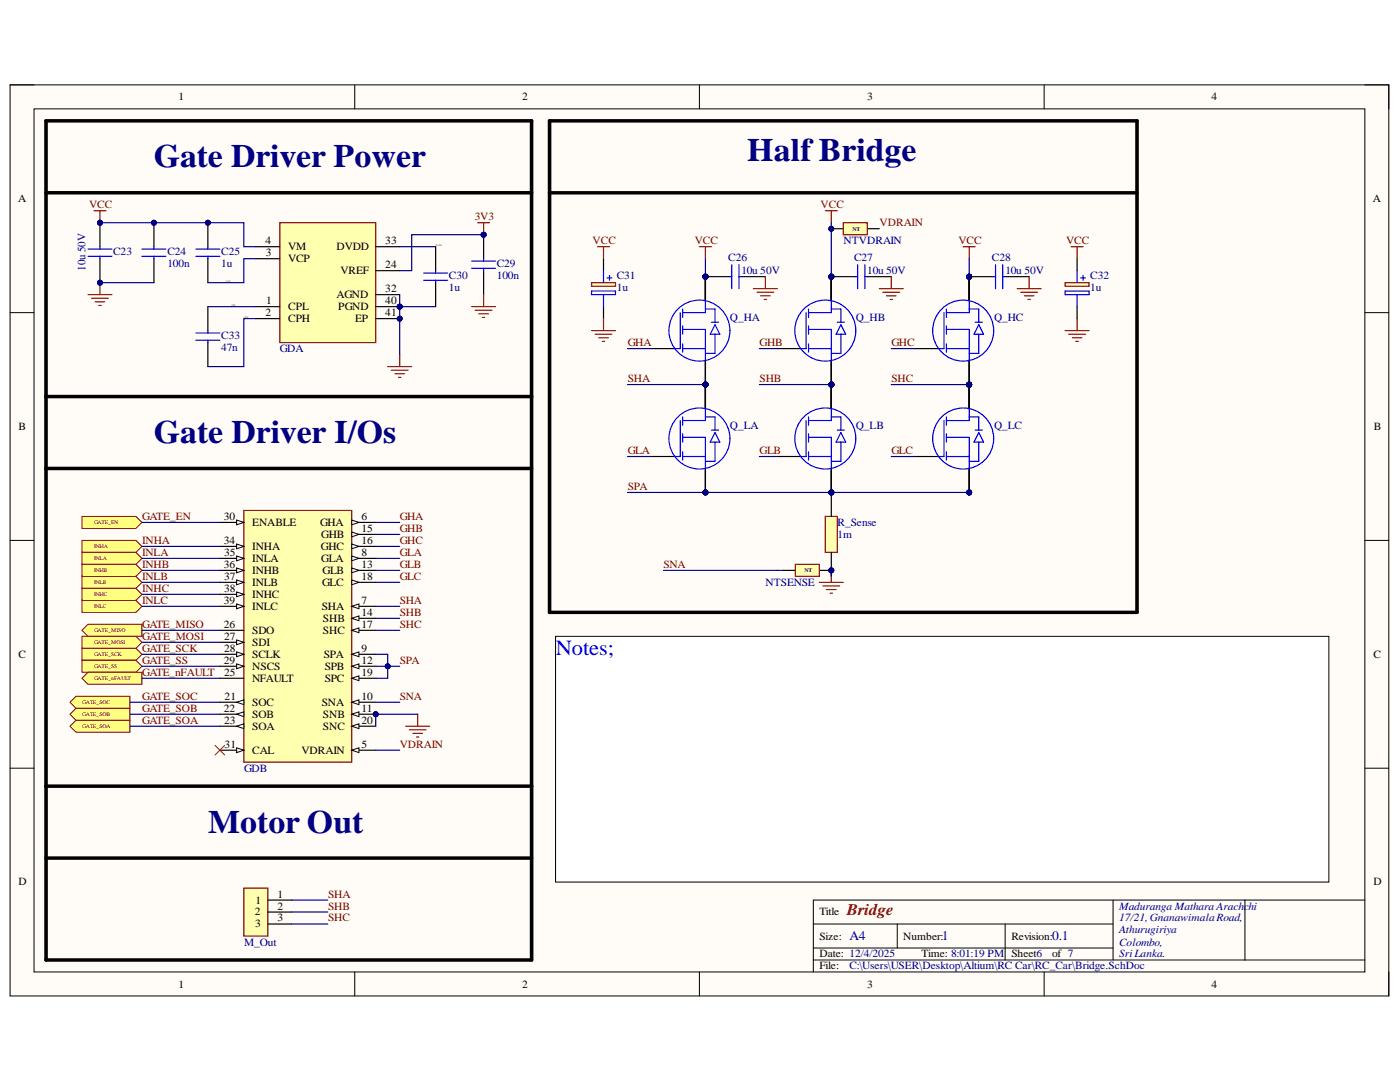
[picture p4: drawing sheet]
<svg xmlns="http://www.w3.org/2000/svg" width="279mm" height="216mm" viewBox="0 0 279 216" stroke-linecap="round" stroke-linejoin="round" font-family="sans-serif">
<defs><g id="words">
<g font-size="6.5" fill="#000080">
<text x="30.7" y="33.4">Gate Driver Power</text>
<text x="149.1" y="32.2">HalfBridge</text>
<text x="30.7" y="88.5">Gate Driver I/Os</text>
<text x="41.5" y="166.2">Motor Out</text>
</g>
<text font-size="4.3" fill="#00f" x="110.9" y="130.7">Notes;</text>
<text font-size="3.2" fill="#800000" x="169" y="182.7">Bridge</text>
<g font-size="2.6" fill="#000080">
<text x="169.5" y="187.6">A4</text>
<text x="188" y="187.6">1</text>
<text x="210" y="187.6">0.1</text>
</g>
<text font-size="2.3" fill="#000080" x="17.1" y="54" transform="rotate(-90 17.1 54)">10u 50V</text>
<g font-size="2.2">
<text x="35.6" y="20">1</text>
<text x="104.2" y="20">2</text>
<text x="173.1" y="20">3</text>
<text x="241.8" y="20">4</text>
<text x="3.6" y="40.3">A</text>
<text x="274" y="40.3">A</text>
<text x="53" y="48.7">4</text>
<text x="53" y="51.1">3</text>
<text x="57.5" y="52.3">VCP</text>
<text x="57.5" y="49.9">VM</text>
<text x="67.2" y="49.9">DVDD</text>
<text x="76.9" y="53.5">24</text>
<text x="76.9" y="48.7">33</text>
<text x="67.2" y="59.5">AGND</text>
<text x="67.9" y="54.7">VREF</text>
<text x="76.9" y="58.3">32</text>
<text x="53" y="63.1">2</text>
<text x="53.1" y="60.7">1</text>
<text x="57.5" y="61.9">CPL</text>
<text x="57.5" y="64.3">CPH</text>
<text x="67.5" y="61.9">PGND</text>
<text x="70.9" y="64.3">EP</text>
<text x="76.9" y="63.1">41</text>
<text x="76.9" y="60.7">40</text>
<text x="3.7" y="85.8">B</text>
<text x="274.2" y="85.8">B</text>
<text x="44.7" y="103.8">30</text>
<text x="50.3" y="105">ENABLE</text>
<text x="63.9" y="105">GHA</text>
<text x="64.1" y="107.3">GHB</text>
<text x="72.2" y="103.8">6</text>
<text x="72.2" y="106.1">15</text>
<text x="44.7" y="113.3">36</text>
<text x="44.7" y="108.5">34</text>
<text x="44.8" y="111">35</text>
<text x="50.3" y="112.1">INLA</text>
<text x="50.3" y="109.7">INHA</text>
<text x="64" y="109.7">GHC</text>
<text x="64.1" y="112.1">GLA</text>
<text x="72.2" y="111">8</text>
<text x="72.2" y="113.3">13</text>
<text x="72.2" y="108.5">16</text>
<text x="44.8" y="118.1">38</text>
<text x="44.8" y="115.7">37</text>
<text x="50.3" y="119.3">INHC</text>
<text x="50.3" y="116.9">INLB</text>
<text x="50.3" y="114.5">INHB</text>
<text x="64.3" y="116.9">GLC</text>
<text x="64.4" y="114.5">GLB</text>
<text x="72.2" y="115.7">18</text>
<text x="44.7" y="125.3">26</text>
<text x="44.7" y="120.5">39</text>
<text x="50.3" y="121.7">INLC</text>
<text x="64.2" y="121.7">SHA</text>
<text x="64.5" y="124.1">SHB</text>
<text x="72.2" y="120.5">7</text>
<text x="72.2" y="122.9">14</text>
<text x="72.2" y="125.3">17</text>
<text x="3.7" y="131.3">C</text>
<text x="44.8" y="130.1">28</text>
<text x="44.8" y="127.7">27</text>
<text x="50.3" y="131.3">SCLK</text>
<text x="50.3" y="128.9">SDI</text>
<text x="50.3" y="126.4">SDO</text>
<text x="64.5" y="126.4">SHC</text>
<text x="64.6" y="131.3">SPA</text>
<text x="72.2" y="130.1">9</text>
<text x="274.1" y="131.3">C</text>
<text x="44.7" y="132.4">29</text>
<text x="44.8" y="134.8">25</text>
<text x="50.3" y="133.6">NSCS</text>
<text x="50.3" y="136.1">NFAULT</text>
<text x="64.8" y="133.6">SPB</text>
<text x="64.8" y="136.1">SPC</text>
<text x="72.2" y="132.4">12</text>
<text x="72.2" y="134.8">19</text>
<text x="44.7" y="142">22</text>
<text x="44.8" y="139.6">21</text>
<text x="50.3" y="143.2">SOB</text>
<text x="50.3" y="140.8">SOC</text>
<text x="64.2" y="140.8">SNA</text>
<text x="64.5" y="143.2">SNB</text>
<text x="72.2" y="139.6">10</text>
<text x="72.2" y="142">11</text>
<text x="44.8" y="144.4">23</text>
<text x="44.8" y="149.2">31</text>
<text x="50.3" y="145.6">SOA</text>
<text x="64.5" y="145.6">SNC</text>
<text x="72.2" y="149.2">5</text>
<text x="72.2" y="144.4">20</text>
<text x="50.3" y="150.4">CAL</text>
<text x="60.1" y="150.4">VDRAIN</text>
<text x="3.7" y="176.7">D</text>
<text x="55.4" y="179.1">1</text>
<text x="274.1" y="176.7">D</text>
<text x="50.8" y="182.7">2</text>
<text x="50.9" y="185">3</text>
<text x="51" y="180.3">1</text>
<text x="55.4" y="183.9">3</text>
<text x="55.4" y="181.5">2</text>
<text x="163.5" y="182.7">Title</text>
<text x="163.5" y="187.5">Size:</text>
<text x="163.5" y="191">Date: 12/4/2025</text>
<text x="180.3" y="187.5">Number:</text>
<text x="183.9" y="191">Time: 8:01:19 PM</text>
<text x="201.8" y="187.5">Revision:</text>
<text x="201.8" y="191">Sheet6</text>
<text x="210" y="191">of 7</text>
<text x="35.6" y="197.1">1</text>
<text x="104.2" y="197.1">2</text>
<text x="163.5" y="193.4">File:</text>
<text x="173.1" y="197.1">3</text>
<text x="241.8" y="197.1">4</text>
</g>
<g font-size="2.2" fill="#800000">
<text x="17.8" y="41.5">VCC</text>
<text x="163.8" y="41.5">VCC</text>
<text x="94.7" y="44">3V3</text>
<text x="175.5" y="45.2">VDRAIN</text>
<text x="118.3" y="48.7">VCC</text>
<text x="138.7" y="48.7">VCC</text>
<text x="191.3" y="48.7">VCC</text>
<text x="212.8" y="48.7">VCC</text>
<text x="125.3" y="69.1">GHA</text>
<text x="151.6" y="69.1">GHB</text>
<text x="177.9" y="69.1">GHC</text>
<text x="125.3" y="76.2">SHA</text>
<text x="151.6" y="76.2">SHB</text>
<text x="177.9" y="76.2">SHC</text>
<text x="125.3" y="90.6">GLA</text>
<text x="151.6" y="90.6">GLB</text>
<text x="177.9" y="90.6">GLC</text>
<text x="125.3" y="97.8">SPA</text>
<text x="28.3" y="103.8">GATE_EN</text>
<text x="79.8" y="103.8">GHA</text>
<text x="79.8" y="106.1">GHB</text>
<text x="28.3" y="108.5">INHA</text>
<text x="28.3" y="111">INLA</text>
<text x="28.3" y="113.3">INHB</text>
<text x="79.8" y="108.5">GHC</text>
<text x="79.8" y="111">GLA</text>
<text x="79.8" y="113.3">GLB</text>
<text x="132.4" y="113.3">SNA</text>
<text x="28.3" y="115.7">INLB</text>
<text x="28.3" y="118.1">INHC</text>
<text x="79.8" y="115.7">GLC</text>
<text x="28.3" y="125.3">GATE_MISO</text>
<text x="28.3" y="120.5">INLC</text>
<text x="79.8" y="120.5">SHA</text>
<text x="79.8" y="122.9">SHB</text>
<text x="79.8" y="125.3">SHC</text>
<text x="28.3" y="130.1">GATE_SCK</text>
<text x="28.3" y="127.7">GATE_MOSI</text>
<text x="28.3" y="132.4">GATE_SS</text>
<text x="28.3" y="134.8">GATE_nFAULT</text>
<text x="79.8" y="132.4">SPA</text>
<text x="28.3" y="142">GATE_SOB</text>
<text x="28.3" y="139.6">GATE_SOC</text>
<text x="79.8" y="139.6">SNA</text>
<text x="28.3" y="144.4">GATE_SOA</text>
<text x="79.8" y="149.2">VDRAIN</text>
<text x="65.5" y="179.1">SHA</text>
<text x="65.5" y="181.5">SHB</text>
<text x="65.5" y="183.9">SHC</text>
</g>
<g font-size="2.2" fill="#000080">
<text x="22.6" y="50.9">C23</text>
<text x="33.4" y="50.9">C24</text>
<text x="33.4" y="53.3">100n</text>
<text x="44.2" y="50.9">C25</text>
<text x="44.2" y="53.3">1u</text>
<text x="99.1" y="53.3">C29</text>
<text x="145.3" y="52.1">C26</text>
<text x="168.3" y="48.7">NTVDRAIN</text>
<text x="170.5" y="52.1">C27</text>
<text x="198" y="52.1">C28</text>
<text x="89.6" y="55.6">C30</text>
<text x="89.6" y="58">1u</text>
<text x="99.1" y="55.6">100n</text>
<text x="123.1" y="55.6">C31</text>
<text x="123.1" y="58">1u</text>
<text x="148" y="54.7">10u 50V</text>
<text x="173.1" y="54.7">10u 50V</text>
<text x="200.7" y="54.7">10u 50V</text>
<text x="217.6" y="55.6">C32</text>
<text x="217.6" y="58">1u</text>
<text x="145.7" y="64">Q_HA</text>
<text x="170.8" y="64">Q_HB</text>
<text x="198.4" y="64">Q_HC</text>
<text x="44.2" y="67.7">C33</text>
<text x="44.2" y="70">47n</text>
<text x="55.8" y="70.3">GDA</text>
<text x="145.7" y="85.6">Q_LA</text>
<text x="170.8" y="85.6">Q_LB</text>
<text x="198.4" y="85.6">Q_LC</text>
<text x="167.2" y="105">R_Sense</text>
<text x="167.2" y="107.3">1m</text>
<text x="152.8" y="116.9">NTSENSE</text>
<text x="48.7" y="154">GDB</text>
<text x="223.3" y="181.5">Maduranga Mathara Arachchi</text>
<text x="223.3" y="183.9">17/21,GnanawimalaRoad,</text>
<text x="48.7" y="188.7">M_Out</text>
<text x="223.3" y="186.2">Athurugiriya</text>
<text x="223.3" y="188.7">Colombo,</text>
<text x="223.3" y="191">SriLanka.</text>
<text x="169.5" y="193.4">C:\Users\USER\Desktop\Altium\RC Car\RC_Car\Bridge.SchDoc</text>
</g>
<g font-size="1.1" fill="#000080">
<text x="170.1" y="46">NT</text>
<text x="160.6" y="114.2">NT</text>
</g>
<g font-size="1.1" fill="#800000">
<text x="18.8" y="104.6">GATE_EN</text>
<text x="18.8" y="109.4">INHA</text>
<text x="18.8" y="111.7">INLA</text>
<text x="18.8" y="116.5">INLB</text>
<text x="18.8" y="114.2">INHB</text>
<text x="18.8" y="118.9">INHC</text>
<text x="18.8" y="121.3">INLC</text>
<text x="18.8" y="130.9">GATE_SCK</text>
<text x="18.8" y="128.5">GATE_MOSI</text>
<text x="18.8" y="126.1">GATE_MISO</text>
<text x="18.8" y="133.3">GATE_SS</text>
<text x="18.8" y="135.7">GATE_nFAULT</text>
<text x="16.4" y="142.8">GATE_SOB</text>
<text x="16.4" y="140.5">GATE_SOC</text>
<text x="16.4" y="145.2">GATE_SOA</text>
</g>
<g font-size=".4" fill="#800000">
<text x="87" y="49.1">DVDD</text>
<text x="45.1" y="56.2">VCP</text>
<text x="46.3" y="61.1">CPL</text>
<text x="48.7" y="63.4">CPH</text>
</g>
</g></defs>
<path d="M2 16.9h275.2v181.8h-275.2z" fill-rule="evenodd" fill="#fffcf8"/>
<path d="M2 16.9h275.2v181.8h-275.2z" fill="none" stroke="#000" stroke-width=".2"/>
<path d="M6.8 21.7h265.6v172.2h-265.6z" fill-rule="evenodd" fill="#fffcf8"/>
<g fill="none" stroke="#000" stroke-width=".2">
<path d="M2 16.9h4.8M70.8 16.9v4.8M139.6 16.9v4.8M208.4 16.9v4.8M272.4 16.9h4.8v4.8M6.8 21.7h265.6v172.2h-265.6zM2 62.4h4.8M272.4 62.4h4.8M2 107.8h4.8M272.4 107.8h4.8M2 153.3h4.8M272.4 153.3h4.8"/>
<path d="M222.1 179.6v12M248.5 179.6v12M272.4 179.6h-110.1v14.3M70.8 193.9v4.8M139.6 193.9v4.8M162.3 184.4h59.8M162.3 191.6h110.1M162.3 189.2h59.8M179.1 184.4v4.8M200.6 184.4v7.2M208.4 193.9v4.8M277.2 193.9v4.8"/>
</g>
<circle cx="75" cy="142.5" r=".48" fill="#000080"/>
<circle cx="75" cy="142.5" r=".48" fill="none" stroke="#000080" stroke-width=".2"/>
<path d="M48.7 101.9h21.5v50.2h-21.5z" fill-rule="evenodd" fill="#ffffb0"/>
<path d="M48.7 101.9h21.5v50.2h-21.5z" fill="none" stroke="#800000" stroke-width=".23"/>
<path d="M70.2 149.7h4.8" fill="none" stroke="#000" stroke-width=".23"/>
<path d="M70.2 149.7l1.4-.5v1z" fill="#f8fcff"/>
<path d="M70.2 149.7l1.4-.5v1z" fill="none" stroke="#000" stroke-width=".2"/>
<path d="M70.2 104.2h4.8" fill="none" stroke="#000" stroke-width=".23"/>
<path d="M70.2 103.8l1.4 .4-1.4 .5z" fill="#f8fcff"/>
<path d="M70.2 103.8l1.4 .4-1.4 .5z" fill="none" stroke="#000" stroke-width=".2"/>
<path d="M70.2 121h4.8" fill="none" stroke="#000" stroke-width=".23"/>
<path d="M70.2 121l1.4-.5v1z" fill="#f8fcff"/>
<path d="M70.2 121l1.4-.5v1z" fill="none" stroke="#000" stroke-width=".2"/>
<path d="M70.2 111.4h4.8" fill="none" stroke="#000" stroke-width=".23"/>
<path d="M70.2 110.9l1.4 .5-1.4 .5z" fill="#f8fcff"/>
<path d="M70.2 110.9l1.4 .5-1.4 .5z" fill="none" stroke="#000" stroke-width=".2"/>
<path d="M70.2 130.6h4.8" fill="none" stroke="#000" stroke-width=".23"/>
<path d="M70.2 130.6l1.4-.5v.9z" fill="#f8fcff"/>
<path d="M70.2 130.6l1.4-.5v.9z" fill="none" stroke="#000" stroke-width=".2"/>
<path d="M70.2 140.1h4.8" fill="none" stroke="#000" stroke-width=".23"/>
<path d="M70.2 140.1l1.4-.5v1z" fill="#f8fcff"/>
<path d="M70.2 140.1l1.4-.5v1z" fill="none" stroke="#000" stroke-width=".2"/>
<path d="M70.2 142.5h4.8" fill="none" stroke="#000" stroke-width=".23"/>
<path d="M70.2 142.5l1.4-.5v1z" fill="#f8fcff"/>
<path d="M70.2 142.5l1.4-.5v1z" fill="none" stroke="#000" stroke-width=".2"/>
<circle cx="75" cy="142.5" r=".48" fill="#000080"/>
<circle cx="75" cy="142.5" r=".48" fill="none" stroke="#000080" stroke-width=".2"/>
<path d="M70.2 132.9h4.8" fill="none" stroke="#000" stroke-width=".23"/>
<path d="M70.2 132.9l1.4-.4v.9z" fill="#f8fcff"/>
<path d="M70.2 132.9l1.4-.4v.9z" fill="none" stroke="#000" stroke-width=".2"/>
<path d="M70.2 113.8h4.8" fill="none" stroke="#000" stroke-width=".23"/>
<path d="M70.2 113.3l1.4 .5-1.4 .5z" fill="#f8fcff"/>
<path d="M70.2 113.3l1.4 .5-1.4 .5z" fill="none" stroke="#000" stroke-width=".2"/>
<path d="M70.2 123.4h4.8" fill="none" stroke="#000" stroke-width=".23"/>
<path d="M70.2 123.4l1.4-.5v1z" fill="#f8fcff"/>
<path d="M70.2 123.4l1.4-.5v1z" fill="none" stroke="#000" stroke-width=".2"/>
<path d="M70.2 106.6h4.8" fill="none" stroke="#000" stroke-width=".23"/>
<path d="M70.2 106.2l1.4 .4-1.4 .5z" fill="#f8fcff"/>
<path d="M70.2 106.2l1.4 .4-1.4 .5z" fill="none" stroke="#000" stroke-width=".2"/>
<path d="M70.2 109h4.8" fill="none" stroke="#000" stroke-width=".23"/>
<path d="M70.2 108.5l1.4 .5-1.4 .5z" fill="#f8fcff"/>
<path d="M70.2 108.5l1.4 .5-1.4 .5z" fill="none" stroke="#000" stroke-width=".2"/>
<path d="M70.2 125.8h4.8" fill="none" stroke="#000" stroke-width=".23"/>
<path d="M70.2 125.8l1.4-.5v1z" fill="#f8fcff"/>
<path d="M70.2 125.8l1.4-.5v1z" fill="none" stroke="#000" stroke-width=".2"/>
<path d="M70.2 116.2h4.8" fill="none" stroke="#000" stroke-width=".23"/>
<path d="M70.2 115.7l1.4 .5-1.4 .5z" fill="#f8fcff"/>
<path d="M70.2 115.7l1.4 .5-1.4 .5z" fill="none" stroke="#000" stroke-width=".2"/>
<path d="M70.2 135.3h4.8" fill="none" stroke="#000" stroke-width=".23"/>
<path d="M70.2 135.3l1.4-.4v.9z" fill="#f8fcff"/>
<path d="M70.2 135.3l1.4-.4v.9z" fill="none" stroke="#000" stroke-width=".2"/>
<path d="M70.2 144.9h4.8" fill="none" stroke="#000" stroke-width=".23"/>
<path d="M70.2 144.9l1.4-.5v1z" fill="#f8fcff"/>
<path d="M70.2 144.9l1.4-.5v1z" fill="none" stroke="#000" stroke-width=".2"/>
<path d="M43.9 104.2h4.8" fill="none" stroke="#000" stroke-width=".23"/>
<path d="M47.2 103.8l1.5 .4-1.5 .5z" fill="#f8fcff"/>
<path d="M47.2 103.8l1.5 .4-1.5 .5z" fill="none" stroke="#000" stroke-width=".2"/>
<path d="M43.9 132.9h4.8" fill="none" stroke="#000" stroke-width=".23"/>
<path d="M47.2 132.5l1.5 .4-1.5 .5z" fill="#f8fcff"/>
<path d="M47.2 132.5l1.5 .4-1.5 .5z" fill="none" stroke="#000" stroke-width=".2"/>
<path d="M43.9 130.6h4.8" fill="none" stroke="#000" stroke-width=".23"/>
<path d="M47.2 130.1l1.5 .5-1.5 .4z" fill="#f8fcff"/>
<path d="M47.2 130.1l1.5 .5-1.5 .4z" fill="none" stroke="#000" stroke-width=".2"/>
<path d="M43.9 128.2h4.8" fill="none" stroke="#000" stroke-width=".23"/>
<path d="M47.2 127.7l1.5 .5-1.5 .4z" fill="#f8fcff"/>
<path d="M47.2 127.7l1.5 .5-1.5 .4z" fill="none" stroke="#000" stroke-width=".2"/>
<path d="M43.9 125.8h4.8M43.9 135.3h4.8M43.9 144.9h4.8" fill="none" stroke="#000" stroke-width=".23"/>
<path d="M47.2 144.9l1.5-.5v1z" fill="#f8fcff"/>
<path d="M47.2 144.9l1.5-.5v1z" fill="none" stroke="#000" stroke-width=".2"/>
<path d="M43.9 142.5h4.8" fill="none" stroke="#000" stroke-width=".23"/>
<path d="M47.2 142.5l1.5-.5v1z" fill="#f8fcff"/>
<path d="M47.2 142.5l1.5-.5v1z" fill="none" stroke="#000" stroke-width=".2"/>
<path d="M43.9 140.1h4.8" fill="none" stroke="#000" stroke-width=".23"/>
<path d="M47.2 140.1l1.5-.5v1z" fill="#f8fcff"/>
<path d="M47.2 140.1l1.5-.5v1z" fill="none" stroke="#000" stroke-width=".2"/>
<path d="M43.9 121h4.8" fill="none" stroke="#000" stroke-width=".23"/>
<path d="M47.2 120.5l1.5 .5-1.5 .5z" fill="#f8fcff"/>
<path d="M47.2 120.5l1.5 .5-1.5 .5z" fill="none" stroke="#000" stroke-width=".2"/>
<path d="M43.9 118.6h4.8" fill="none" stroke="#000" stroke-width=".23"/>
<path d="M47.2 118.1l1.5 .5-1.5 .5z" fill="#f8fcff"/>
<path d="M47.2 118.1l1.5 .5-1.5 .5z" fill="none" stroke="#000" stroke-width=".2"/>
<path d="M43.9 116.2h4.8" fill="none" stroke="#000" stroke-width=".23"/>
<path d="M47.2 115.7l1.5 .5-1.5 .5z" fill="#f8fcff"/>
<path d="M47.2 115.7l1.5 .5-1.5 .5z" fill="none" stroke="#000" stroke-width=".2"/>
<path d="M43.9 113.8h4.8" fill="none" stroke="#000" stroke-width=".23"/>
<path d="M47.2 113.3l1.5 .5-1.5 .5z" fill="#f8fcff"/>
<path d="M47.2 113.3l1.5 .5-1.5 .5z" fill="none" stroke="#000" stroke-width=".2"/>
<path d="M43.9 111.4h4.8" fill="none" stroke="#000" stroke-width=".23"/>
<path d="M47.2 110.9l1.5 .5-1.5 .5z" fill="#f8fcff"/>
<path d="M47.2 110.9l1.5 .5-1.5 .5z" fill="none" stroke="#000" stroke-width=".2"/>
<path d="M43.9 109h4.8" fill="none" stroke="#000" stroke-width=".23"/>
<path d="M47.2 108.5l1.5 .5-1.5 .5z" fill="#f8fcff"/>
<path d="M47.2 108.5l1.5 .5-1.5 .5z" fill="none" stroke="#000" stroke-width=".2"/>
<path d="M43.9 149.7h4.8" fill="none" stroke="#000" stroke-width=".23"/>
<path d="M47.2 149.2l1.5 .5-1.5 .5z" fill="#f8fcff"/>
<path d="M47.2 149.2l1.5 .5-1.5 .5z" fill="none" stroke="#000" stroke-width=".2"/>
<circle cx="79.8" cy="63.6" r=".48" fill="#000080"/>
<circle cx="79.8" cy="63.6" r=".48" fill="none" stroke="#000080" stroke-width=".2"/>
<circle cx="79.8" cy="61.2" r=".48" fill="#000080"/>
<circle cx="79.8" cy="61.2" r=".48" fill="none" stroke="#000080" stroke-width=".2"/>
<path d="M55.8 44.4h19.2v24h-19.2z" fill-rule="evenodd" fill="#ffffb0"/>
<path d="M55.8 44.4h19.2v24h-19.2z" fill="none" stroke="#800000" stroke-width=".23"/>
<path d="M51.1 51.6h4.7M51.1 49.2h4.7M75 54h4.8M51.1 61.2h4.7M51.1 63.6h4.7M75 63.6h4.8" fill="none" stroke="#000" stroke-width=".23"/>
<circle cx="79.8" cy="63.6" r=".48" fill="#000080"/>
<circle cx="79.8" cy="63.6" r=".48" fill="none" stroke="#000080" stroke-width=".2"/>
<path d="M75 61.2h4.8" fill="none" stroke="#000" stroke-width=".23"/>
<circle cx="79.8" cy="61.2" r=".48" fill="#000080"/>
<circle cx="79.8" cy="61.2" r=".48" fill="none" stroke="#000080" stroke-width=".2"/>
<path d="M75 49.2h4.8M75 58.8h4.8" fill="none" stroke="#000" stroke-width=".23"/>
<circle cx="20" cy="56.4" r=".48" fill="#000080"/>
<circle cx="20" cy="56.4" r=".48" fill="none" stroke="#000080" stroke-width=".2"/>
<circle cx="20" cy="44.4" r=".48" fill="#000080"/>
<circle cx="20" cy="44.4" r=".48" fill="none" stroke="#000080" stroke-width=".2"/>
<path d="M19.9 51.6v4.8" fill="none" stroke="#000" stroke-width=".23"/>
<circle cx="20" cy="56.4" r=".48" fill="#000080"/>
<circle cx="20" cy="56.4" r=".48" fill="none" stroke="#000080" stroke-width=".2"/>
<path d="M19.9 44.4v4.8" fill="none" stroke="#000" stroke-width=".23"/>
<circle cx="20" cy="44.4" r=".48" fill="#000080"/>
<circle cx="20" cy="44.4" r=".48" fill="none" stroke="#000080" stroke-width=".2"/>
<path d="M17.6 51.1h4.7M17.6 49.7h4.7M19.9 49.2v.5M19.9 51.1v.5" fill="none" stroke="#00f" stroke-width=".23"/>
<circle cx="30.7" cy="44.4" r=".48" fill="#000080"/>
<circle cx="30.7" cy="44.4" r=".48" fill="none" stroke="#000080" stroke-width=".2"/>
<path d="M30.7 44.4v4.8M30.7 51.6v4.8" fill="none" stroke="#000" stroke-width=".23"/>
<circle cx="30.7" cy="44.4" r=".48" fill="#000080"/>
<circle cx="30.7" cy="44.4" r=".48" fill="none" stroke="#000080" stroke-width=".2"/>
<path d="M28.3 51.1h4.8M28.3 49.7h4.8M30.7 49.2v.5M30.7 51.1v.5" fill="none" stroke="#00f" stroke-width=".23"/>
<circle cx="41.5" cy="44.4" r=".48" fill="#000080"/>
<circle cx="41.5" cy="44.4" r=".48" fill="none" stroke="#000080" stroke-width=".2"/>
<path d="M41.5 44.4v4.8M41.5 51.6v4.8" fill="none" stroke="#000" stroke-width=".23"/>
<circle cx="41.5" cy="44.4" r=".48" fill="#000080"/>
<circle cx="41.5" cy="44.4" r=".48" fill="none" stroke="#000080" stroke-width=".2"/>
<path d="M39.1 51.1h4.8M39.1 49.7h4.8M41.5 49.2v.5M41.5 51.1v.5M39.1 67.9h4.8M39.1 66.4h4.8M41.5 66v.4M41.5 67.9v.5" fill="none" stroke="#00f" stroke-width=".23"/>
<path d="M41.5 61.2v4.8M41.5 68.4v4.7" fill="none" stroke="#000" stroke-width=".23"/>
<path d="M18.8 42h2.3M19.9 42v2.4" fill="none" stroke="#800000" stroke-width=".23"/>
<circle cx="20" cy="44.4" r=".48" fill="#000080"/>
<circle cx="20" cy="44.4" r=".48" fill="none" stroke="#000080" stroke-width=".2"/>
<path d="M17.6 58.8h4.7M18.3 59.5h3.3M19.9 56.4v2.4M19 60.2h1.9M19.7 60.9h.5" fill="none" stroke="#800000" stroke-width=".23"/>
<circle cx="20" cy="56.4" r=".48" fill="#000080"/>
<circle cx="20" cy="56.4" r=".48" fill="none" stroke="#000080" stroke-width=".2"/>
<path d="M86.9 49.2v4.8M86.9 56.4v4.8" fill="none" stroke="#000" stroke-width=".23"/>
<path d="M84.6 55.9h4.7M84.6 54.5h4.7M86.9 54v.5M86.9 55.9v.5" fill="none" stroke="#00f" stroke-width=".23"/>
<path d="M95.3 44.4h2.4M96.5 44.4v2.4" fill="none" stroke="#800000" stroke-width=".23"/>
<circle cx="96.5" cy="46.8" r=".48" fill="#000080"/>
<circle cx="96.5" cy="46.8" r=".48" fill="none" stroke="#000080" stroke-width=".2"/>
<circle cx="96.5" cy="46.8" r=".48" fill="#000080"/>
<circle cx="96.5" cy="46.8" r=".48" fill="none" stroke="#000080" stroke-width=".2"/>
<path d="M96.5 46.8v4.8M96.5 54v4.8" fill="none" stroke="#000" stroke-width=".23"/>
<circle cx="96.5" cy="46.8" r=".48" fill="#000080"/>
<circle cx="96.5" cy="46.8" r=".48" fill="none" stroke="#000080" stroke-width=".2"/>
<path d="M94.1 53.5h4.8M94.1 52.1h4.8M96.5 51.6v.5M96.5 53.5v.5" fill="none" stroke="#00f" stroke-width=".23"/>
<path d="M96.5 58.8v2.4M77.4 73.1h4.8M78.1 73.9h3.3M78.8 74.6h1.9M79.5 75.3h.5M79.8 70.8v2.3M94.1 61.2h4.8M94.8 61.9h3.4M95.6 62.6h1.9M96.3 63.3h.5" fill="none" stroke="#800000" stroke-width=".23"/>
<circle cx="140.8" cy="76.7" r=".48" fill="#000080"/>
<circle cx="140.8" cy="76.7" r=".48" fill="none" stroke="#000080" stroke-width=".2"/>
<circle cx="140.8" cy="76.7" r=".48" fill="#000080"/>
<circle cx="140.8" cy="76.7" r=".48" fill="none" stroke="#000080" stroke-width=".2"/>
<circle cx="140.8" cy="55.2" r=".48" fill="#000080"/>
<circle cx="140.8" cy="55.2" r=".48" fill="none" stroke="#000080" stroke-width=".2"/>
<circle cx="140.8" cy="55.2" r=".48" fill="#000080"/>
<circle cx="140.8" cy="55.2" r=".48" fill="none" stroke="#000080" stroke-width=".2"/>
<circle cx="140.8" cy="55.2" r=".48" fill="#000080"/>
<circle cx="140.8" cy="55.2" r=".48" fill="none" stroke="#000080" stroke-width=".2"/>
<circle cx="140.8" cy="55.2" r=".48" fill="#000080"/>
<circle cx="140.8" cy="55.2" r=".48" fill="none" stroke="#000080" stroke-width=".2"/>
<circle cx="140.8" cy="76.7" r=".48" fill="#000080"/>
<circle cx="140.8" cy="76.7" r=".48" fill="none" stroke="#000080" stroke-width=".2"/>
<circle cx="140.8" cy="55.2" r=".48" fill="#000080"/>
<circle cx="140.8" cy="55.2" r=".48" fill="none" stroke="#000080" stroke-width=".2"/>
<path d="M140.8 71.9v4.8" fill="none" stroke="#000" stroke-width=".23"/>
<circle cx="140.8" cy="76.7" r=".48" fill="#000080"/>
<circle cx="140.8" cy="76.7" r=".48" fill="none" stroke="#000080" stroke-width=".2"/>
<path d="M140.8 71.9v4.8" fill="none" stroke="#000" stroke-width=".23"/>
<circle cx="140.8" cy="76.7" r=".48" fill="#000080"/>
<circle cx="140.8" cy="76.7" r=".48" fill="none" stroke="#000080" stroke-width=".2"/>
<path d="M140.8 55.2v4.8" fill="none" stroke="#000" stroke-width=".23"/>
<circle cx="140.8" cy="55.2" r=".48" fill="#000080"/>
<circle cx="140.8" cy="55.2" r=".48" fill="none" stroke="#000080" stroke-width=".2"/>
<path d="M140.8 55.2v4.8" fill="none" stroke="#000" stroke-width=".23"/>
<circle cx="140.8" cy="55.2" r=".48" fill="#000080"/>
<circle cx="140.8" cy="55.2" r=".48" fill="none" stroke="#000080" stroke-width=".2"/>
<path d="M140.8 55.2v4.8" fill="none" stroke="#000" stroke-width=".23"/>
<circle cx="140.8" cy="55.2" r=".48" fill="#000080"/>
<circle cx="140.8" cy="55.2" r=".48" fill="none" stroke="#000080" stroke-width=".2"/>
<path d="M140.8 55.2v4.8" fill="none" stroke="#000" stroke-width=".23"/>
<circle cx="140.8" cy="55.2" r=".48" fill="#000080"/>
<circle cx="140.8" cy="55.2" r=".48" fill="none" stroke="#000080" stroke-width=".2"/>
<path d="M140.8 71.9v4.8" fill="none" stroke="#000" stroke-width=".23"/>
<circle cx="140.8" cy="76.7" r=".48" fill="#000080"/>
<circle cx="140.8" cy="76.7" r=".48" fill="none" stroke="#000080" stroke-width=".2"/>
<path d="M140.8 55.2v4.8" fill="none" stroke="#000" stroke-width=".23"/>
<circle cx="140.8" cy="55.2" r=".48" fill="#000080"/>
<circle cx="140.8" cy="55.2" r=".48" fill="none" stroke="#000080" stroke-width=".2"/>
<path d="M130 69.6h4.8" fill="none" stroke="#000" stroke-width=".23"/>
<path d="M140.8 60v2.4h-4.6M135.8 62.4v7.2h-1M136.2 69.6h4.6M136.2 61.7v1.6M136.2 65v1.7M136.2 68.6v1.7M136.2 65.7h4.6v6.2M140.8 61.7h1.9v2.6M142 64.3h1.4M142.7 66.7v3.8h-1.9M142.7 64.8l1 1.9h-2zM145.7 66a6.1 6.1 0 0 0-8.9-5.5 6.1 6.1 0 0 0-.8 10.4 6.1 6.1 0 0 0 9.6-3.9l.1-1" fill="none" stroke="#00f" stroke-width=".23"/>
<circle cx="140.8" cy="98.3" r=".48" fill="#000080"/>
<circle cx="140.8" cy="98.3" r=".48" fill="none" stroke="#000080" stroke-width=".2"/>
<circle cx="140.8" cy="98.3" r=".48" fill="#000080"/>
<circle cx="140.8" cy="98.3" r=".48" fill="none" stroke="#000080" stroke-width=".2"/>
<circle cx="140.8" cy="76.7" r=".48" fill="#000080"/>
<circle cx="140.8" cy="76.7" r=".48" fill="none" stroke="#000080" stroke-width=".2"/>
<circle cx="140.8" cy="76.7" r=".48" fill="#000080"/>
<circle cx="140.8" cy="76.7" r=".48" fill="none" stroke="#000080" stroke-width=".2"/>
<circle cx="140.8" cy="76.7" r=".48" fill="#000080"/>
<circle cx="140.8" cy="76.7" r=".48" fill="none" stroke="#000080" stroke-width=".2"/>
<circle cx="140.8" cy="76.7" r=".48" fill="#000080"/>
<circle cx="140.8" cy="76.7" r=".48" fill="none" stroke="#000080" stroke-width=".2"/>
<circle cx="140.8" cy="98.3" r=".48" fill="#000080"/>
<circle cx="140.8" cy="98.3" r=".48" fill="none" stroke="#000080" stroke-width=".2"/>
<circle cx="140.8" cy="76.7" r=".48" fill="#000080"/>
<circle cx="140.8" cy="76.7" r=".48" fill="none" stroke="#000080" stroke-width=".2"/>
<path d="M140.8 93.5v4.8" fill="none" stroke="#000" stroke-width=".23"/>
<circle cx="140.8" cy="98.3" r=".48" fill="#000080"/>
<circle cx="140.8" cy="98.3" r=".48" fill="none" stroke="#000080" stroke-width=".2"/>
<path d="M140.8 93.5v4.8" fill="none" stroke="#000" stroke-width=".23"/>
<circle cx="140.8" cy="98.3" r=".48" fill="#000080"/>
<circle cx="140.8" cy="98.3" r=".48" fill="none" stroke="#000080" stroke-width=".2"/>
<path d="M140.8 76.7v4.8" fill="none" stroke="#000" stroke-width=".23"/>
<circle cx="140.8" cy="76.7" r=".48" fill="#000080"/>
<circle cx="140.8" cy="76.7" r=".48" fill="none" stroke="#000080" stroke-width=".2"/>
<path d="M140.8 76.7v4.8" fill="none" stroke="#000" stroke-width=".23"/>
<circle cx="140.8" cy="76.7" r=".48" fill="#000080"/>
<circle cx="140.8" cy="76.7" r=".48" fill="none" stroke="#000080" stroke-width=".2"/>
<path d="M140.8 76.7v4.8" fill="none" stroke="#000" stroke-width=".23"/>
<circle cx="140.8" cy="76.7" r=".48" fill="#000080"/>
<circle cx="140.8" cy="76.7" r=".48" fill="none" stroke="#000080" stroke-width=".2"/>
<path d="M140.8 76.7v4.8" fill="none" stroke="#000" stroke-width=".23"/>
<circle cx="140.8" cy="76.7" r=".48" fill="#000080"/>
<circle cx="140.8" cy="76.7" r=".48" fill="none" stroke="#000080" stroke-width=".2"/>
<path d="M140.8 93.5v4.8" fill="none" stroke="#000" stroke-width=".23"/>
<circle cx="140.8" cy="98.3" r=".48" fill="#000080"/>
<circle cx="140.8" cy="98.3" r=".48" fill="none" stroke="#000080" stroke-width=".2"/>
<path d="M140.8 76.7v4.8" fill="none" stroke="#000" stroke-width=".23"/>
<circle cx="140.8" cy="76.7" r=".48" fill="#000080"/>
<circle cx="140.8" cy="76.7" r=".48" fill="none" stroke="#000080" stroke-width=".2"/>
<path d="M130 91.1h4.8" fill="none" stroke="#000" stroke-width=".23"/>
<path d="M135.8 83.9v7.2h-1M136.2 91.1h4.6M136.2 83.2v1.7M136.2 86.5v1.7M136.2 90.1v1.7M136.2 87.3h4.6v6.2M140.8 81.5v2.4h-4.6M140.8 83.2h1.9v2.6M142 85.8h1.4M142.7 88.2v3.8h-1.9M142.7 86.3l1 1.9h-2zM145.7 87.5a6.1 6.1 0 0 0-8.9-5.4 6.1 6.1 0 0 0-.8 10.3 6.1 6.1 0 0 0 9.6-3.8l.1-1" fill="none" stroke="#00f" stroke-width=".23"/>
<circle cx="165.9" cy="76.7" r=".48" fill="#000080"/>
<circle cx="165.9" cy="76.7" r=".48" fill="none" stroke="#000080" stroke-width=".2"/>
<circle cx="165.9" cy="76.7" r=".48" fill="#000080"/>
<circle cx="165.9" cy="76.7" r=".48" fill="none" stroke="#000080" stroke-width=".2"/>
<circle cx="165.9" cy="55.2" r=".48" fill="#000080"/>
<circle cx="165.9" cy="55.2" r=".48" fill="none" stroke="#000080" stroke-width=".2"/>
<circle cx="165.9" cy="55.2" r=".48" fill="#000080"/>
<circle cx="165.9" cy="55.2" r=".48" fill="none" stroke="#000080" stroke-width=".2"/>
<circle cx="165.9" cy="55.2" r=".48" fill="#000080"/>
<circle cx="165.9" cy="55.2" r=".48" fill="none" stroke="#000080" stroke-width=".2"/>
<circle cx="165.9" cy="55.2" r=".48" fill="#000080"/>
<circle cx="165.9" cy="55.2" r=".48" fill="none" stroke="#000080" stroke-width=".2"/>
<circle cx="165.9" cy="76.7" r=".48" fill="#000080"/>
<circle cx="165.9" cy="76.7" r=".48" fill="none" stroke="#000080" stroke-width=".2"/>
<circle cx="165.9" cy="55.2" r=".48" fill="#000080"/>
<circle cx="165.9" cy="55.2" r=".48" fill="none" stroke="#000080" stroke-width=".2"/>
<path d="M165.9 71.9v4.8" fill="none" stroke="#000" stroke-width=".23"/>
<circle cx="165.9" cy="76.7" r=".48" fill="#000080"/>
<circle cx="165.9" cy="76.7" r=".48" fill="none" stroke="#000080" stroke-width=".2"/>
<path d="M165.9 71.9v4.8" fill="none" stroke="#000" stroke-width=".23"/>
<circle cx="165.9" cy="76.7" r=".48" fill="#000080"/>
<circle cx="165.9" cy="76.7" r=".48" fill="none" stroke="#000080" stroke-width=".2"/>
<path d="M165.9 55.2v4.8" fill="none" stroke="#000" stroke-width=".23"/>
<circle cx="165.9" cy="55.2" r=".48" fill="#000080"/>
<circle cx="165.9" cy="55.2" r=".48" fill="none" stroke="#000080" stroke-width=".2"/>
<path d="M165.9 55.2v4.8" fill="none" stroke="#000" stroke-width=".23"/>
<circle cx="165.9" cy="55.2" r=".48" fill="#000080"/>
<circle cx="165.9" cy="55.2" r=".48" fill="none" stroke="#000080" stroke-width=".2"/>
<path d="M165.9 55.2v4.8" fill="none" stroke="#000" stroke-width=".23"/>
<circle cx="165.9" cy="55.2" r=".48" fill="#000080"/>
<circle cx="165.9" cy="55.2" r=".48" fill="none" stroke="#000080" stroke-width=".2"/>
<path d="M165.9 55.2v4.8" fill="none" stroke="#000" stroke-width=".23"/>
<circle cx="165.9" cy="55.2" r=".48" fill="#000080"/>
<circle cx="165.9" cy="55.2" r=".48" fill="none" stroke="#000080" stroke-width=".2"/>
<path d="M165.9 71.9v4.8" fill="none" stroke="#000" stroke-width=".23"/>
<circle cx="165.9" cy="76.7" r=".48" fill="#000080"/>
<circle cx="165.9" cy="76.7" r=".48" fill="none" stroke="#000080" stroke-width=".2"/>
<path d="M165.9 55.2v4.8" fill="none" stroke="#000" stroke-width=".23"/>
<circle cx="165.9" cy="55.2" r=".48" fill="#000080"/>
<circle cx="165.9" cy="55.2" r=".48" fill="none" stroke="#000080" stroke-width=".2"/>
<path d="M155.1 69.6h4.8" fill="none" stroke="#000" stroke-width=".23"/>
<path d="M165.9 60v2.4h-4.5M160.9 62.4v7.2h-1M161.4 69.6h4.5M161.4 61.7v1.6M161.4 65v1.7M161.4 68.6v1.7M161.4 65.7h4.5v6.2M165.9 61.7h1.9v2.6M167.1 64.3h1.4M167.8 66.7v3.8h-1.9M167.8 64.8l1 1.9h-1.9zM170.8 66a6.1 6.1 0 0 0-8.8-5.5 6.1 6.1 0 0 0-.9 10.4 6.1 6.1 0 0 0 9.6-3.9l.1-1" fill="none" stroke="#00f" stroke-width=".23"/>
<circle cx="165.9" cy="98.3" r=".48" fill="#000080"/>
<circle cx="165.9" cy="98.3" r=".48" fill="none" stroke="#000080" stroke-width=".2"/>
<circle cx="165.9" cy="98.3" r=".48" fill="#000080"/>
<circle cx="165.9" cy="98.3" r=".48" fill="none" stroke="#000080" stroke-width=".2"/>
<circle cx="165.9" cy="76.7" r=".48" fill="#000080"/>
<circle cx="165.9" cy="76.7" r=".48" fill="none" stroke="#000080" stroke-width=".2"/>
<circle cx="165.9" cy="76.7" r=".48" fill="#000080"/>
<circle cx="165.9" cy="76.7" r=".48" fill="none" stroke="#000080" stroke-width=".2"/>
<circle cx="165.9" cy="76.7" r=".48" fill="#000080"/>
<circle cx="165.9" cy="76.7" r=".48" fill="none" stroke="#000080" stroke-width=".2"/>
<circle cx="165.9" cy="76.7" r=".48" fill="#000080"/>
<circle cx="165.9" cy="76.7" r=".48" fill="none" stroke="#000080" stroke-width=".2"/>
<circle cx="165.9" cy="98.3" r=".48" fill="#000080"/>
<circle cx="165.9" cy="98.3" r=".48" fill="none" stroke="#000080" stroke-width=".2"/>
<circle cx="165.9" cy="76.7" r=".48" fill="#000080"/>
<circle cx="165.9" cy="76.7" r=".48" fill="none" stroke="#000080" stroke-width=".2"/>
<path d="M165.9 93.5v4.8" fill="none" stroke="#000" stroke-width=".23"/>
<circle cx="165.9" cy="98.3" r=".48" fill="#000080"/>
<circle cx="165.9" cy="98.3" r=".48" fill="none" stroke="#000080" stroke-width=".2"/>
<path d="M165.9 93.5v4.8" fill="none" stroke="#000" stroke-width=".23"/>
<circle cx="165.9" cy="98.3" r=".48" fill="#000080"/>
<circle cx="165.9" cy="98.3" r=".48" fill="none" stroke="#000080" stroke-width=".2"/>
<path d="M165.9 76.7v4.8" fill="none" stroke="#000" stroke-width=".23"/>
<circle cx="165.9" cy="76.7" r=".48" fill="#000080"/>
<circle cx="165.9" cy="76.7" r=".48" fill="none" stroke="#000080" stroke-width=".2"/>
<path d="M165.9 76.7v4.8" fill="none" stroke="#000" stroke-width=".23"/>
<circle cx="165.9" cy="76.7" r=".48" fill="#000080"/>
<circle cx="165.9" cy="76.7" r=".48" fill="none" stroke="#000080" stroke-width=".2"/>
<path d="M165.9 76.7v4.8" fill="none" stroke="#000" stroke-width=".23"/>
<circle cx="165.9" cy="76.7" r=".48" fill="#000080"/>
<circle cx="165.9" cy="76.7" r=".48" fill="none" stroke="#000080" stroke-width=".2"/>
<path d="M165.9 76.7v4.8" fill="none" stroke="#000" stroke-width=".23"/>
<circle cx="165.9" cy="76.7" r=".48" fill="#000080"/>
<circle cx="165.9" cy="76.7" r=".48" fill="none" stroke="#000080" stroke-width=".2"/>
<path d="M165.9 93.5v4.8" fill="none" stroke="#000" stroke-width=".23"/>
<circle cx="165.9" cy="98.3" r=".48" fill="#000080"/>
<circle cx="165.9" cy="98.3" r=".48" fill="none" stroke="#000080" stroke-width=".2"/>
<path d="M165.9 76.7v4.8" fill="none" stroke="#000" stroke-width=".23"/>
<circle cx="165.9" cy="76.7" r=".48" fill="#000080"/>
<circle cx="165.9" cy="76.7" r=".48" fill="none" stroke="#000080" stroke-width=".2"/>
<path d="M155.1 91.1h4.8" fill="none" stroke="#000" stroke-width=".23"/>
<path d="M160.9 83.9v7.2h-1M161.4 91.1h4.5M161.4 83.2v1.7M161.4 86.5v1.7M161.4 90.1v1.7M161.4 87.3h4.5v6.2M165.9 81.5v2.4h-4.5M165.9 83.2h1.9v2.6M167.1 85.8h1.4M167.8 88.2v3.8h-1.9M167.8 86.3l1 1.9h-1.9zM170.8 87.5a6.1 6.1 0 0 0-8.8-5.4 6.1 6.1 0 0 0-.9 10.3 6.1 6.1 0 0 0 9.6-3.8l.1-1" fill="none" stroke="#00f" stroke-width=".23"/>
<circle cx="193.4" cy="76.7" r=".48" fill="#000080"/>
<circle cx="193.4" cy="76.7" r=".48" fill="none" stroke="#000080" stroke-width=".2"/>
<circle cx="193.4" cy="76.7" r=".48" fill="#000080"/>
<circle cx="193.4" cy="76.7" r=".48" fill="none" stroke="#000080" stroke-width=".2"/>
<circle cx="193.4" cy="55.2" r=".48" fill="#000080"/>
<circle cx="193.4" cy="55.2" r=".48" fill="none" stroke="#000080" stroke-width=".2"/>
<circle cx="193.4" cy="55.2" r=".48" fill="#000080"/>
<circle cx="193.4" cy="55.2" r=".48" fill="none" stroke="#000080" stroke-width=".2"/>
<circle cx="193.4" cy="55.2" r=".48" fill="#000080"/>
<circle cx="193.4" cy="55.2" r=".48" fill="none" stroke="#000080" stroke-width=".2"/>
<circle cx="193.4" cy="55.2" r=".48" fill="#000080"/>
<circle cx="193.4" cy="55.2" r=".48" fill="none" stroke="#000080" stroke-width=".2"/>
<circle cx="193.4" cy="76.7" r=".48" fill="#000080"/>
<circle cx="193.4" cy="76.7" r=".48" fill="none" stroke="#000080" stroke-width=".2"/>
<circle cx="193.4" cy="55.2" r=".48" fill="#000080"/>
<circle cx="193.4" cy="55.2" r=".48" fill="none" stroke="#000080" stroke-width=".2"/>
<path d="M193.4 71.9v4.8" fill="none" stroke="#000" stroke-width=".24"/>
<circle cx="193.4" cy="76.7" r=".48" fill="#000080"/>
<circle cx="193.4" cy="76.7" r=".48" fill="none" stroke="#000080" stroke-width=".2"/>
<path d="M193.4 71.9v4.8" fill="none" stroke="#000" stroke-width=".24"/>
<circle cx="193.4" cy="76.7" r=".48" fill="#000080"/>
<circle cx="193.4" cy="76.7" r=".48" fill="none" stroke="#000080" stroke-width=".2"/>
<path d="M193.4 55.2v4.8" fill="none" stroke="#000" stroke-width=".24"/>
<circle cx="193.4" cy="55.2" r=".48" fill="#000080"/>
<circle cx="193.4" cy="55.2" r=".48" fill="none" stroke="#000080" stroke-width=".2"/>
<path d="M193.4 55.2v4.8" fill="none" stroke="#000" stroke-width=".24"/>
<circle cx="193.4" cy="55.2" r=".48" fill="#000080"/>
<circle cx="193.4" cy="55.2" r=".48" fill="none" stroke="#000080" stroke-width=".2"/>
<path d="M193.4 55.2v4.8" fill="none" stroke="#000" stroke-width=".24"/>
<circle cx="193.4" cy="55.2" r=".48" fill="#000080"/>
<circle cx="193.4" cy="55.2" r=".48" fill="none" stroke="#000080" stroke-width=".2"/>
<path d="M193.4 55.2v4.8" fill="none" stroke="#000" stroke-width=".24"/>
<circle cx="193.4" cy="55.2" r=".48" fill="#000080"/>
<circle cx="193.4" cy="55.2" r=".48" fill="none" stroke="#000080" stroke-width=".2"/>
<path d="M193.4 71.9v4.8" fill="none" stroke="#000" stroke-width=".24"/>
<circle cx="193.4" cy="76.7" r=".48" fill="#000080"/>
<circle cx="193.4" cy="76.7" r=".48" fill="none" stroke="#000080" stroke-width=".2"/>
<path d="M193.4 55.2v4.8" fill="none" stroke="#000" stroke-width=".24"/>
<circle cx="193.4" cy="55.2" r=".48" fill="#000080"/>
<circle cx="193.4" cy="55.2" r=".48" fill="none" stroke="#000080" stroke-width=".2"/>
<path d="M182.7 69.6h4.7" fill="none" stroke="#000" stroke-width=".24"/>
<path d="M193.4 60v2.4h-4.5M188.4 62.4v7.2h-1M188.9 69.6h4.5M188.9 61.7v1.6M188.9 65v1.7M188.9 68.6v1.7M188.9 65.7h4.5v6.2M193.4 61.7h1.9v2.6M194.6 64.3h1.5M195.3 66.7v3.8h-1.9M195.3 64.8l1 1.9h-1.9zM198.3 66a6.1 6.1 0 0 0-8.8-5.5 6.1 6.1 0 0 0-.9 10.4 6.1 6.1 0 0 0 9.6-3.9l.1-.9" fill="none" stroke="#00f" stroke-width=".24"/>
<circle cx="193.4" cy="98.3" r=".48" fill="#000080"/>
<circle cx="193.4" cy="98.3" r=".48" fill="none" stroke="#000080" stroke-width=".2"/>
<circle cx="193.4" cy="98.3" r=".48" fill="#000080"/>
<circle cx="193.4" cy="98.3" r=".48" fill="none" stroke="#000080" stroke-width=".2"/>
<circle cx="193.4" cy="76.7" r=".48" fill="#000080"/>
<circle cx="193.4" cy="76.7" r=".48" fill="none" stroke="#000080" stroke-width=".2"/>
<circle cx="193.4" cy="76.7" r=".48" fill="#000080"/>
<circle cx="193.4" cy="76.7" r=".48" fill="none" stroke="#000080" stroke-width=".2"/>
<circle cx="193.4" cy="76.7" r=".48" fill="#000080"/>
<circle cx="193.4" cy="76.7" r=".48" fill="none" stroke="#000080" stroke-width=".2"/>
<circle cx="193.4" cy="76.7" r=".48" fill="#000080"/>
<circle cx="193.4" cy="76.7" r=".48" fill="none" stroke="#000080" stroke-width=".2"/>
<circle cx="193.4" cy="98.3" r=".48" fill="#000080"/>
<circle cx="193.4" cy="98.3" r=".48" fill="none" stroke="#000080" stroke-width=".2"/>
<circle cx="193.4" cy="76.7" r=".48" fill="#000080"/>
<circle cx="193.4" cy="76.7" r=".48" fill="none" stroke="#000080" stroke-width=".2"/>
<path d="M193.4 93.5v4.8" fill="none" stroke="#000" stroke-width=".24"/>
<circle cx="193.4" cy="98.3" r=".48" fill="#000080"/>
<circle cx="193.4" cy="98.3" r=".48" fill="none" stroke="#000080" stroke-width=".2"/>
<path d="M193.4 93.5v4.8" fill="none" stroke="#000" stroke-width=".24"/>
<circle cx="193.4" cy="98.3" r=".48" fill="#000080"/>
<circle cx="193.4" cy="98.3" r=".48" fill="none" stroke="#000080" stroke-width=".2"/>
<path d="M193.4 76.7v4.8" fill="none" stroke="#000" stroke-width=".24"/>
<circle cx="193.4" cy="76.7" r=".48" fill="#000080"/>
<circle cx="193.4" cy="76.7" r=".48" fill="none" stroke="#000080" stroke-width=".2"/>
<path d="M193.4 76.7v4.8" fill="none" stroke="#000" stroke-width=".24"/>
<circle cx="193.4" cy="76.7" r=".48" fill="#000080"/>
<circle cx="193.4" cy="76.7" r=".48" fill="none" stroke="#000080" stroke-width=".2"/>
<path d="M193.4 76.7v4.8" fill="none" stroke="#000" stroke-width=".24"/>
<circle cx="193.4" cy="76.7" r=".48" fill="#000080"/>
<circle cx="193.4" cy="76.7" r=".48" fill="none" stroke="#000080" stroke-width=".2"/>
<path d="M193.4 76.7v4.8" fill="none" stroke="#000" stroke-width=".24"/>
<circle cx="193.4" cy="76.7" r=".48" fill="#000080"/>
<circle cx="193.4" cy="76.7" r=".48" fill="none" stroke="#000080" stroke-width=".2"/>
<path d="M193.4 93.5v4.8" fill="none" stroke="#000" stroke-width=".24"/>
<circle cx="193.4" cy="98.3" r=".48" fill="#000080"/>
<circle cx="193.4" cy="98.3" r=".48" fill="none" stroke="#000080" stroke-width=".2"/>
<path d="M193.4 76.7v4.8" fill="none" stroke="#000" stroke-width=".24"/>
<circle cx="193.4" cy="76.7" r=".48" fill="#000080"/>
<circle cx="193.4" cy="76.7" r=".48" fill="none" stroke="#000080" stroke-width=".2"/>
<path d="M182.7 91.1h4.7" fill="none" stroke="#000" stroke-width=".24"/>
<path d="M188.4 83.9v7.2h-1M188.9 91.1h4.5M188.9 83.2v1.7M188.9 86.5v1.7M188.9 90.1v1.7M188.9 87.3h4.5v6.2M193.4 81.5v2.4h-4.5M193.4 83.2h1.9v2.6M194.6 85.8h1.5M195.3 88.2v3.8h-1.9M195.3 86.3l1 1.9h-1.9zM198.3 87.5a6.1 6.1 0 0 0-8.8-5.4 6.1 6.1 0 0 0-.9 10.3 6.1 6.1 0 0 0 9.6-3.8l.1-1" fill="none" stroke="#00f" stroke-width=".24"/>
<path d="M212.6 56.4h4.7v.7h-4.7z" fill-rule="evenodd" fill="#ffffb0"/>
<path d="M212.6 56.4h4.7v.7h-4.7z" fill="none" stroke="#800000" stroke-width=".24"/>
<path d="M215 51.6v2.4M215 61.2v2.4" fill="none" stroke="#000" stroke-width=".24"/>
<path d="M212.6 58.1h4.7v.7h-4.7zM215 54v2.4M215 58.8v2.4M215.7 55.4h.9M216.2 55v.9" fill="none" stroke="#00f" stroke-width=".24"/>
<path d="M118.1 56.4h4.7v.7h-4.7z" fill-rule="evenodd" fill="#ffffb0"/>
<path d="M118.1 56.4h4.7v.7h-4.7z" fill="none" stroke="#800000" stroke-width=".23"/>
<path d="M120.4 51.6v2.4M120.4 61.2v2.4" fill="none" stroke="#000" stroke-width=".23"/>
<path d="M118.1 58.1h4.7v.7h-4.7zM120.4 54v2.4M120.4 58.8v2.4M121.2 55.4h.9M121.6 55v.9" fill="none" stroke="#00f" stroke-width=".23"/>
<circle cx="140.8" cy="55.2" r=".48" fill="#000080"/>
<circle cx="140.8" cy="55.2" r=".48" fill="none" stroke="#000080" stroke-width=".2"/>
<path d="M140.8 55.2h4.8" fill="none" stroke="#000" stroke-width=".23"/>
<circle cx="140.8" cy="55.2" r=".48" fill="#000080"/>
<circle cx="140.8" cy="55.2" r=".48" fill="none" stroke="#000080" stroke-width=".2"/>
<path d="M148 55.2h4.7" fill="none" stroke="#000" stroke-width=".23"/>
<path d="M145.6 55.2h.4M146 52.8v4.8M147.5 52.8v4.8M147.5 55.2h.5" fill="none" stroke="#00f" stroke-width=".23"/>
<circle cx="165.9" cy="55.2" r=".48" fill="#000080"/>
<circle cx="165.9" cy="55.2" r=".48" fill="none" stroke="#000080" stroke-width=".2"/>
<path d="M165.9 55.2h4.8" fill="none" stroke="#000" stroke-width=".23"/>
<circle cx="165.9" cy="55.2" r=".48" fill="#000080"/>
<circle cx="165.9" cy="55.2" r=".48" fill="none" stroke="#000080" stroke-width=".2"/>
<path d="M173.1 55.2h4.8" fill="none" stroke="#000" stroke-width=".24"/>
<path d="M170.7 55.2h.5M171.2 52.8v4.8M172.6 52.8v4.8" fill="none" stroke="#00f" stroke-width=".23"/>
<path d="M172.6 55.2h.5" fill="none" stroke="#00f" stroke-width=".24"/>
<circle cx="193.4" cy="55.2" r=".48" fill="#000080"/>
<circle cx="193.4" cy="55.2" r=".48" fill="none" stroke="#000080" stroke-width=".2"/>
<path d="M193.4 55.2h4.8" fill="none" stroke="#000" stroke-width=".24"/>
<circle cx="193.4" cy="55.2" r=".48" fill="#000080"/>
<circle cx="193.4" cy="55.2" r=".48" fill="none" stroke="#000080" stroke-width=".2"/>
<path d="M200.6 55.2h4.8" fill="none" stroke="#000" stroke-width=".24"/>
<path d="M198.2 55.2h.5M198.7 52.8v4.8M200.1 52.8v4.8M200.1 55.2h.5" fill="none" stroke="#00f" stroke-width=".24"/>
<g fill="none" stroke="#800000" stroke-width=".23">
<path d="M119.2 49.2h2.4M120.4 49.2v2.4M139.6 49.2h2.4M140.8 49.2v2.4M150.4 57.6h4.7M151.1 58.3h3.3M151.8 59h1.9M152.5 59.8h.5M152.7 55.2v2.4M164.7 42h2.4M165.9 42v2.4M118.1 66h4.7"/>
<path d="M118.8 66.7h3.3M119.5 67.4h1.9M120.2 68.1h.5M120.4 63.6v2.4"/>
</g>
<g fill="none" stroke="#800000" stroke-width=".24">
<path d="M175.5 57.6h4.8M176.2 58.3h3.3M176.9 59h1.9M177.6 59.8h.5M177.9 55.2v2.4M192.2 49.2h2.4M193.4 49.2v2.4M203 57.6h4.8M203.7 58.3h3.4M204.4 59h1.9M205.1 59.8h.5M205.4 55.2v2.4"/>
<path d="M213.8 49.2h2.4M215 49.2v2.4M212.6 66h4.7M213.3 66.7h3.3M214 67.4h1.9M214.7 68.1h.5M215 63.6v2.4"/>
</g>
<circle cx="165.9" cy="98.3" r=".48" fill="#000080"/>
<circle cx="165.9" cy="98.3" r=".48" fill="none" stroke="#000080" stroke-width=".2"/>
<path d="M164.7 103h2.4v7.2h-2.4z" fill-rule="evenodd" fill="#ffffb0"/>
<path d="M164.7 103h2.4v7.2h-2.4z" fill="none" stroke="#800000" stroke-width=".23"/>
<path d="M165.9 98.3v4.7M165.9 110.2v4.8" fill="none" stroke="#000" stroke-width=".23"/>
<circle cx="165.9" cy="98.3" r=".48" fill="#000080"/>
<circle cx="165.9" cy="98.3" r=".48" fill="none" stroke="#000080" stroke-width=".2"/>
<path d="M163.5 116.2h4.8M164.2 116.9h3.4M164.9 117.6h2M165.7 118.4h.4M165.9 113.8v2.4" fill="none" stroke="#800000" stroke-width=".23"/>
<circle cx="165.9" cy="113.8" r=".48" fill="#000080"/>
<circle cx="165.9" cy="113.8" r=".48" fill="none" stroke="#000080" stroke-width=".2"/>
<path d="M48.7 177.2h4.8v9.6h-4.8z" fill-rule="evenodd" fill="#ffffb0"/>
<path d="M48.7 177.2h4.8v9.6h-4.8z" fill="none" stroke="#800000" stroke-width=".24"/>
<path d="M53.5 179.6h4.7M53.5 184.4h4.7M53.5 182h4.7" fill="none" stroke="#000" stroke-width=".24"/>
<path d="M42.9 148.7l1.9 1.9M44.8 148.7l-1.9 1.9" fill="none" stroke="#f00" stroke-width=".2"/>
<path d="M81 144.9h4.7M81.7 145.6h3.3M82.4 146.3h1.9M83.1 147.1h.5M83.4 142.5v2.4" fill="none" stroke="#800000" stroke-width=".23"/>
<path d="M9.2 24.1h96.9v167.5h-96.9zM9.2 38.5h96.9M109.7 24.1h117.2v98.1h-117.2zM109.7 38.5h117.2M9.2 79.1h96.9M9.2 93.5h96.9M9.2 156.9h96.9M9.2 171.2h96.9" fill="none" stroke="#000" stroke-width=".71"/>
<path d="M14 144.9l1.2-1.2h10.7v2.4h-10.7z" fill-rule="evenodd" fill="#ffff80"/>
<path d="M14 144.9l1.2-1.2h10.7v2.4h-10.7z" fill="none" stroke="#800000" stroke-width=".2"/>
<path d="M14 142.5l1.2-1.2h10.7v2.4h-10.7z" fill-rule="evenodd" fill="#ffff80"/>
<path d="M14 142.5l1.2-1.2h10.7v2.4h-10.7z" fill="none" stroke="#800000" stroke-width=".2"/>
<path d="M14 140.1l1.2-1.2h10.7v2.4h-10.7z" fill-rule="evenodd" fill="#ffff80"/>
<path d="M14 140.1l1.2-1.2h10.7v2.4h-10.7z" fill="none" stroke="#800000" stroke-width=".2"/>
<path d="M16.4 129.4h10.7l1.2 1.2-1.2 1.2h-10.7z" fill-rule="evenodd" fill="#ffff80"/>
<path d="M16.4 129.4h10.7l1.2 1.2-1.2 1.2h-10.7z" fill="none" stroke="#800000" stroke-width=".2"/>
<path d="M16.4 127h10.7l1.2 1.2-1.2 1.2h-10.7z" fill-rule="evenodd" fill="#ffff80"/>
<path d="M16.4 127h10.7l1.2 1.2-1.2 1.2h-10.7z" fill="none" stroke="#800000" stroke-width=".2"/>
<path d="M16.4 131.8h10.7l1.2 1.1-1.2 1.2h-10.7z" fill-rule="evenodd" fill="#ffff80"/>
<path d="M16.4 131.8h10.7l1.2 1.1-1.2 1.2h-10.7z" fill="none" stroke="#800000" stroke-width=".2"/>
<path d="M16.4 103h10.7l1.2 1.2-1.2 1.2h-10.7z" fill-rule="evenodd" fill="#ffff80"/>
<path d="M16.4 103h10.7l1.2 1.2-1.2 1.2h-10.7z" fill="none" stroke="#800000" stroke-width=".2"/>
<path d="M16.4 107.8h10.7l1.2 1.2-1.2 1.2h-10.7z" fill-rule="evenodd" fill="#ffff80"/>
<path d="M16.4 107.8h10.7l1.2 1.2-1.2 1.2h-10.7z" fill="none" stroke="#800000" stroke-width=".2"/>
<path d="M16.4 110.2h10.7l1.2 1.2-1.2 1.2h-10.7z" fill-rule="evenodd" fill="#ffff80"/>
<path d="M16.4 110.2h10.7l1.2 1.2-1.2 1.2h-10.7z" fill="none" stroke="#800000" stroke-width=".2"/>
<path d="M16.4 135.3l1.2-1.2h10.7v2.4h-10.7z" fill-rule="evenodd" fill="#ffff80"/>
<path d="M16.4 135.3l1.2-1.2h10.7v2.4h-10.7z" fill="none" stroke="#800000" stroke-width=".2"/>
<path d="M16.4 125.8l1.2-1.2h10.7v2.4h-10.7z" fill-rule="evenodd" fill="#ffff80"/>
<path d="M16.4 125.8l1.2-1.2h10.7v2.4h-10.7z" fill="none" stroke="#800000" stroke-width=".2"/>
<path d="M110.9 127h154.3v49h-154.3z" fill-rule="evenodd" fill="#fff"/>
<path d="M110.9 127h154.3v49h-154.3z" fill="none" stroke="#000" stroke-width=".2"/>
<path d="M16.4 115h10.7l1.2 1.2-1.2 1.2h-10.7z" fill-rule="evenodd" fill="#ffff80"/>
<path d="M16.4 115h10.7l1.2 1.2-1.2 1.2h-10.7z" fill="none" stroke="#800000" stroke-width=".2"/>
<path d="M16.4 112.6h10.7l1.2 1.2-1.2 1.2h-10.7z" fill-rule="evenodd" fill="#ffff80"/>
<path d="M16.4 112.6h10.7l1.2 1.2-1.2 1.2h-10.7z" fill="none" stroke="#800000" stroke-width=".2"/>
<path d="M16.4 119.8h10.7l1.2 1.2-1.2 1.2h-10.7z" fill-rule="evenodd" fill="#ffff80"/>
<path d="M16.4 119.8h10.7l1.2 1.2-1.2 1.2h-10.7z" fill="none" stroke="#800000" stroke-width=".2"/>
<path d="M16.4 117.4h10.7l1.2 1.2-1.2 1.2h-10.7z" fill-rule="evenodd" fill="#ffff80"/>
<path d="M16.4 117.4h10.7l1.2 1.2-1.2 1.2h-10.7z" fill="none" stroke="#800000" stroke-width=".2"/>
<circle cx="165.9" cy="113.8" r=".48" fill="#000080"/>
<circle cx="165.9" cy="113.8" r=".48" fill="none" stroke="#000080" stroke-width=".2"/>
<path d="M156.3 113.8h2.4M163.5 113.8h2.4" fill="none" stroke="#000" stroke-width=".23"/>
<circle cx="165.9" cy="113.8" r=".48" fill="#000080"/>
<circle cx="165.9" cy="113.8" r=".48" fill="none" stroke="#000080" stroke-width=".2"/>
<path d="M158.7 112.6h4.8v2.4h-4.8z" fill-rule="evenodd" fill="#ffffb0"/>
<path d="M158.7 112.6h4.8v2.4h-4.8z" fill="none" stroke="#800000" stroke-width=".23"/>
<circle cx="165.9" cy="45.6" r=".48" fill="#000080"/>
<circle cx="165.9" cy="45.6" r=".48" fill="none" stroke="#000080" stroke-width=".2"/>
<path d="M165.9 45.6h2.4" fill="none" stroke="#000" stroke-width=".23"/>
<circle cx="165.9" cy="45.6" r=".48" fill="#000080"/>
<circle cx="165.9" cy="45.6" r=".48" fill="none" stroke="#000080" stroke-width=".2"/>
<path d="M173.1 45.6h2.4" fill="none" stroke="#000" stroke-width=".24"/>
<path d="M168.3 44.4h4.8v2.4h-4.8z" fill-rule="evenodd" fill="#ffffb0"/>
<path d="M168.3 44.4h4.8v2.4h-4.8z" fill="none" stroke="#800000" stroke-width=".24"/>
<path d="M19.9 56.4h10.8M155.1 113.8h1.2" fill="none" stroke="#000080" stroke-width=".23"/>
<circle cx="20" cy="56.4" r=".48" fill="#000080"/>
<circle cx="20" cy="56.4" r=".48" fill="none" stroke="#000080" stroke-width=".2"/>
<path d="M19.9 44.4h28.8v4.8h2.4" fill="none" stroke="#000080" stroke-width=".23"/>
<circle cx="20" cy="44.4" r=".48" fill="#000080"/>
<circle cx="20" cy="44.4" r=".48" fill="none" stroke="#000080" stroke-width=".2"/>
<circle cx="30.7" cy="44.4" r=".48" fill="#000080"/>
<circle cx="30.7" cy="44.4" r=".48" fill="none" stroke="#000080" stroke-width=".2"/>
<circle cx="41.5" cy="44.4" r=".48" fill="#000080"/>
<circle cx="41.5" cy="44.4" r=".48" fill="none" stroke="#000080" stroke-width=".2"/>
<g fill="none" stroke="#000080" stroke-width=".23">
<path d="M51.1 51.6h-2.4v4.8h-7.2M41.5 61.2h9.6M51.1 63.6h-2.4v9.5h-7.2M28.3 118.6h15.6M28.3 116.2h15.6M28.3 113.8h15.6M28.3 111.4h15.6M28.3 109h15.6M28.3 104.2h15.6M28.3 135.3h15.6M28.3 132.9h15.6M28.3 130.6h15.6"/>
<path d="M28.3 128.2h15.6M28.3 125.8h15.6M28.3 121h15.6M25.9 144.9h18M25.9 142.5h18M25.9 140.1h18M75 149.7h4.8M83.4 142.5h-8.4v2.4"/>
</g>
<path d="M58.2 179.6h7.2M58.2 184.4h7.2M58.2 182h7.2" fill="none" stroke="#000080" stroke-width=".24"/>
<circle cx="75" cy="142.5" r=".48" fill="#000080"/>
<circle cx="75" cy="142.5" r=".48" fill="none" stroke="#000080" stroke-width=".2"/>
<path d="M75 132.9h2.4v2.4h-2.4M75 140.1h4.8" fill="none" stroke="#000080" stroke-width=".23"/>
<circle cx="77.4" cy="132.9" r=".48" fill="#000080"/>
<circle cx="77.4" cy="132.9" r=".48" fill="none" stroke="#000080" stroke-width=".2"/>
<path d="M75 130.6h2.4v2.3" fill="none" stroke="#000080" stroke-width=".23"/>
<circle cx="77.4" cy="132.9" r=".48" fill="#000080"/>
<circle cx="77.4" cy="132.9" r=".48" fill="none" stroke="#000080" stroke-width=".2"/>
<path d="M75 116.2h4.8M75 113.8h4.8M75 111.4h4.8M75 109h4.8M75 106.6h4.8M75 104.2h4.8M75 125.8h4.8M75 123.4h4.8M75 121h4.8M77.4 132.9h2.4" fill="none" stroke="#000080" stroke-width=".23"/>
<circle cx="77.4" cy="132.9" r=".48" fill="#000080"/>
<circle cx="77.4" cy="132.9" r=".48" fill="none" stroke="#000080" stroke-width=".2"/>
<path d="M79.8 61.2h7.1" fill="none" stroke="#000080" stroke-width=".23"/>
<circle cx="79.8" cy="61.2" r=".48" fill="#000080"/>
<circle cx="79.8" cy="61.2" r=".48" fill="none" stroke="#000080" stroke-width=".2"/>
<path d="M96.5 46.8h-14.3v7.2h-2.4" fill="none" stroke="#000080" stroke-width=".23"/>
<circle cx="96.5" cy="46.8" r=".48" fill="#000080"/>
<circle cx="96.5" cy="46.8" r=".48" fill="none" stroke="#000080" stroke-width=".2"/>
<path d="M79.8 49.2h7.1" fill="none" stroke="#000080" stroke-width=".23"/>
<path d="M125.2 98.3h68.2" fill="none" stroke="#000080" stroke-width=".24"/>
<circle cx="140.8" cy="98.3" r=".48" fill="#000080"/>
<circle cx="140.8" cy="98.3" r=".48" fill="none" stroke="#000080" stroke-width=".2"/>
<circle cx="165.9" cy="98.3" r=".48" fill="#000080"/>
<circle cx="165.9" cy="98.3" r=".48" fill="none" stroke="#000080" stroke-width=".2"/>
<circle cx="193.4" cy="98.3" r=".48" fill="#000080"/>
<circle cx="193.4" cy="98.3" r=".48" fill="none" stroke="#000080" stroke-width=".2"/>
<path d="M125.2 76.7h15.6M125.2 91.1h4.8" fill="none" stroke="#000080" stroke-width=".23"/>
<circle cx="140.8" cy="76.7" r=".48" fill="#000080"/>
<circle cx="140.8" cy="76.7" r=".48" fill="none" stroke="#000080" stroke-width=".2"/>
<path d="M125.2 69.6h4.8M151.5 76.7h14.4M151.5 91.1h3.6M132.4 113.8h22.7" fill="none" stroke="#000080" stroke-width=".23"/>
<circle cx="165.9" cy="76.7" r=".48" fill="#000080"/>
<circle cx="165.9" cy="76.7" r=".48" fill="none" stroke="#000080" stroke-width=".2"/>
<path d="M151.5 69.6h3.6" fill="none" stroke="#000080" stroke-width=".23"/>
<path d="M177.9 76.7h15.5M177.9 91.1h4.8" fill="none" stroke="#000080" stroke-width=".24"/>
<circle cx="193.4" cy="76.7" r=".48" fill="#000080"/>
<circle cx="193.4" cy="76.7" r=".48" fill="none" stroke="#000080" stroke-width=".2"/>
<path d="M177.9 69.6h4.8" fill="none" stroke="#000080" stroke-width=".24"/>
<path d="M79.8 61.2v9.6" fill="none" stroke="#000080" stroke-width=".23"/>
<circle cx="79.8" cy="63.6" r=".48" fill="#000080"/>
<circle cx="79.8" cy="63.6" r=".48" fill="none" stroke="#000080" stroke-width=".2"/>
<circle cx="79.8" cy="61.2" r=".48" fill="#000080"/>
<circle cx="79.8" cy="61.2" r=".48" fill="none" stroke="#000080" stroke-width=".2"/>
<path d="M79.8 58.8v2.4" fill="none" stroke="#000080" stroke-width=".23"/>
<circle cx="79.8" cy="61.2" r=".48" fill="#000080"/>
<circle cx="79.8" cy="61.2" r=".48" fill="none" stroke="#000080" stroke-width=".2"/>
<path d="M140.8 51.6v3.6" fill="none" stroke="#000080" stroke-width=".23"/>
<circle cx="140.8" cy="55.2" r=".48" fill="#000080"/>
<circle cx="140.8" cy="55.2" r=".48" fill="none" stroke="#000080" stroke-width=".2"/>
<path d="M165.9 113.8v1.2" fill="none" stroke="#000080" stroke-width=".23"/>
<circle cx="165.9" cy="113.8" r=".48" fill="#000080"/>
<circle cx="165.9" cy="113.8" r=".48" fill="none" stroke="#000080" stroke-width=".2"/>
<path d="M165.9 44.4v10.8" fill="none" stroke="#000080" stroke-width=".23"/>
<circle cx="165.9" cy="55.2" r=".48" fill="#000080"/>
<circle cx="165.9" cy="55.2" r=".48" fill="none" stroke="#000080" stroke-width=".2"/>
<circle cx="165.9" cy="45.6" r=".48" fill="#000080"/>
<circle cx="165.9" cy="45.6" r=".48" fill="none" stroke="#000080" stroke-width=".2"/>
<path d="M193.4 51.6v3.6" fill="none" stroke="#000080" stroke-width=".24"/>
<circle cx="193.4" cy="55.2" r=".48" fill="#000080"/>
<circle cx="193.4" cy="55.2" r=".48" fill="none" stroke="#000080" stroke-width=".2"/>
<use href="#words"/>
</svg>
